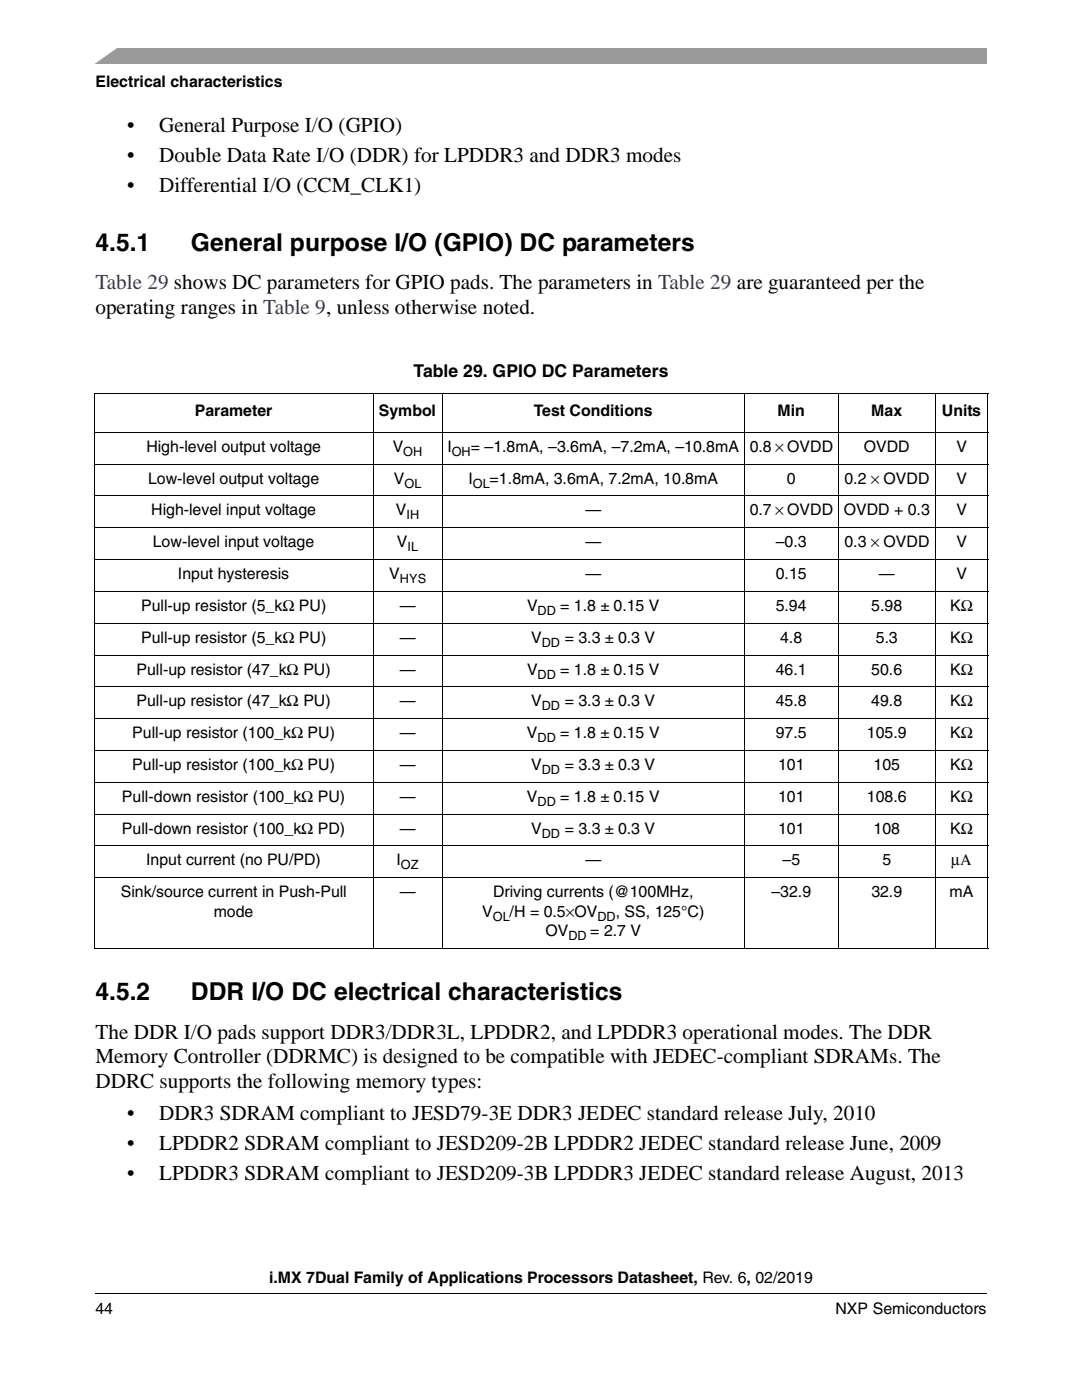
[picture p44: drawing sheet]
<svg xmlns="http://www.w3.org/2000/svg" width="216mm" height="279mm" viewBox="0 0 216 279" stroke-linecap="round" stroke-linejoin="round" font-family="sans-serif">
<defs><g id="words">
<g font-size="4.9">
<text x="19" y="50.1">4.5.1</text>
<text x="38.1" y="50.1">General purpose I/O (GPIO) DC parameters</text>
<text x="19" y="199.6">4.5.2</text>
<text x="38.1" y="199.6">DDR I/O DC electrical characteristics</text>
</g>
<g font-size="4.2">
<text x="25.4" y="26.3">•</text>
<text x="31.8" y="26.3">General Purpose I/O (GPIO)</text>
<text x="25.4" y="32.3">•</text>
<text x="31.8" y="32.3">Double Data Rate I/O (DDR) for LPDDR3 and DDR3 modes</text>
<text x="25.4" y="38.3">•</text>
<text x="31.8" y="38.3">Differential I/O (CCM_CLK1)</text>
<text x="19" y="62.7">operating ranges in Table 9, unless otherwise noted.</text>
<text x="19" y="207.3">The DDR I/O pads support DDR3/DDR3L, LPDDR2, and LPDDR3 operational modes. The DDR</text>
<text x="19" y="212.2">Memory Controller (DDRMC) is designed to be compatible with JEDEC-compliant SDRAMs. The</text>
<text x="19" y="217.2">DDRC supports the following memory types:</text>
<text x="25.4" y="223.5">•</text>
<text x="31.7" y="223.5">DDR3 SDRAM compliant to JESD79-3E DDR3 JEDEC standard release July, 2010</text>
<text x="25.4" y="229.5">•</text>
<text x="31.7" y="229.5">LPDDR2 SDRAM compliant to JESD209-2B LPDDR2 JEDEC standard release June, 2009</text>
<text x="25.4" y="235.5">•</text>
<text x="31.7" y="235.5">LPDDR3 SDRAM compliant to JESD209-3B LPDDR3 JEDEC standard release August, 2013</text>
</g>
<text font-size="4.2" fill="#0000c2" x="19" y="57.7">Table 29 shows DC parameters for GPIO pads. The parameters in Table 29 are guaranteed per the</text>
<text font-size="3.5" x="82.5" y="75.2">Table 29. GPIO DC Parameters</text>
<g font-size="3.2">
<text x="19" y="17.4">Electrical characteristics</text>
<text x="38.9" y="83.1">Parameter</text>
<text x="75.6" y="83.1">Symbol</text>
<text x="106.5" y="83.1">Test Conditions</text>
<text x="155.1" y="83.1">Min</text>
<text x="173.9" y="83.1">Max</text>
<text x="188" y="83.1">Units</text>
<text x="29.2" y="90.2">High-level output voltage</text>
<text x="78.4" y="90.2">V</text>
<text x="89.3" y="90.2">I</text>
<text x="94" y="90.2">= –1.8mA, –3.6mA, –7.2mA, –10.8mA 0.8 × OVDD</text>
<text x="172.4" y="90.2">OVDD</text>
<text x="190.8" y="90.2">V</text>
<text x="29.5" y="96.5">Low-level output voltage</text>
<text x="78.6" y="96.5">V</text>
<text x="93.5" y="96.5">I</text>
<text x="97.7" y="96.5">=1.8mA, 3.6mA, 7.2mA, 10.8mA</text>
<text x="157" y="96.5">0</text>
<text x="168.5" y="96.5">0.2 × OVDD</text>
<text x="190.8" y="96.5">V</text>
<text x="30.2" y="102.9">High-level input voltage</text>
<text x="79" y="102.9">V</text>
<text x="116.8" y="102.9">—</text>
<text x="149.6" y="102.9">0.7 × OVDD OVDD + 0.3</text>
<text x="190.8" y="102.9">V</text>
<text x="30.5" y="109.2">Low-level input voltage</text>
<text x="79.2" y="109.2">V</text>
<text x="116.8" y="109.2">—</text>
<text x="154.8" y="109.2">–0.3</text>
<text x="168.5" y="109.2">0.3 × OVDD</text>
<text x="190.8" y="109.2">V</text>
<text x="35.5" y="115.6">Input hysteresis</text>
<text x="77.7" y="115.6">V</text>
<text x="116.8" y="115.6">—</text>
<text x="154.8" y="115.6">0.15</text>
<text x="175.4" y="115.6">—</text>
<text x="190.8" y="115.6">V</text>
<text x="28.2" y="121.9">Pull-up resistor (5_kΩ PU)</text>
<text x="79.8" y="121.9">—</text>
<text x="105.2" y="121.9">V</text>
<text x="111.8" y="121.9">= 1.8 ± 0.15 V</text>
<text x="154.8" y="121.9">5.94</text>
<text x="173.9" y="121.9">5.98</text>
<text x="189.6" y="121.9">KΩ</text>
<text x="28.2" y="128.3">Pull-up resistor (5_kΩ PU)</text>
<text x="79.8" y="128.3">—</text>
<text x="106" y="128.3">V</text>
<text x="112.7" y="128.3">= 3.3 ± 0.3 V</text>
<text x="155.7" y="128.3">4.8</text>
<text x="174.8" y="128.3">5.3</text>
<text x="189.6" y="128.3">KΩ</text>
<text x="27.3" y="134.6">Pull-up resistor (47_kΩ PU)</text>
<text x="79.8" y="134.6">—</text>
<text x="105.2" y="134.6">V</text>
<text x="111.8" y="134.6">= 1.8 ± 0.15 V</text>
<text x="154.8" y="134.6">46.1</text>
<text x="173.9" y="134.6">50.6</text>
<text x="189.6" y="134.6">KΩ</text>
<text x="27.3" y="141">Pull-up resistor (47_kΩ PU)</text>
<text x="79.8" y="141">—</text>
<text x="106" y="141">V</text>
<text x="112.7" y="141">= 3.3 ± 0.3 V</text>
<text x="154.8" y="141">45.8</text>
<text x="173.9" y="141">49.8</text>
<text x="189.6" y="141">KΩ</text>
<text x="26.4" y="147.3">Pull-up resistor (100_kΩ PU)</text>
<text x="79.8" y="147.3">—</text>
<text x="105.2" y="147.3">V</text>
<text x="111.8" y="147.3">= 1.8 ± 0.15 V</text>
<text x="154.8" y="147.3">97.5</text>
<text x="173" y="147.3">105.9</text>
<text x="189.6" y="147.3">KΩ</text>
<text x="26.4" y="153.7">Pull-up resistor (100_kΩ PU)</text>
<text x="79.8" y="153.7">—</text>
<text x="106" y="153.7">V</text>
<text x="112.7" y="153.7">= 3.3 ± 0.3 V</text>
<text x="155.2" y="153.7">101</text>
<text x="174.3" y="153.7">105</text>
<text x="189.6" y="153.7">KΩ</text>
<text x="24.3" y="160">Pull-down resistor (100_kΩ PU)</text>
<text x="79.8" y="160">—</text>
<text x="105.2" y="160">V</text>
<text x="111.8" y="160">= 1.8 ± 0.15 V</text>
<text x="155.2" y="160">101</text>
<text x="173" y="160">108.6</text>
<text x="189.6" y="160">KΩ</text>
<text x="24.3" y="166.4">Pull-down resistor (100_kΩ PD)</text>
<text x="79.8" y="166.4">—</text>
<text x="106" y="166.4">V</text>
<text x="112.7" y="166.4">= 3.3 ± 0.3 V</text>
<text x="155.2" y="166.4">101</text>
<text x="174.3" y="166.4">108</text>
<text x="189.6" y="166.4">KΩ</text>
<text x="29.2" y="172.7">Input current (no PU/PD)</text>
<text x="79.1" y="172.7">I</text>
<text x="116.8" y="172.7">—</text>
<text x="156.1" y="172.7">–5</text>
<text x="176.1" y="172.7">5</text>
<text x="189.8" y="172.7">μΑ</text>
<text x="24.1" y="179.1">Sink/source current in Push-Pull</text>
<text x="79.8" y="179.1">—</text>
<text x="98.4" y="179.1">Driving currents (@100MHz,</text>
<text x="153.9" y="179.1">–32.9</text>
<text x="173.9" y="179.1">32.9</text>
<text x="189.5" y="179.1">mA</text>
<text x="42.7" y="183">mode</text>
<text x="96.2" y="183">V</text>
<text x="101.7" y="183">/H = 0.5×OV</text>
<text x="122.9" y="183">, SS, 125°C)</text>
<text x="108.8" y="186.8">OV</text>
<text x="117.8" y="186.8">= 2.7 V</text>
<text x="53.7" y="256.1">i.MX 7Dual Family of Applications Processors Datasheet, Rev. 6, 02/2019</text>
<text x="19" y="262.3">44</text>
<text x="166.7" y="262.3">NXP Semiconductors</text>
</g>
<g font-size="2.5">
<text x="80.5" y="91">OH</text>
<text x="90.2" y="91">OH</text>
<text x="80.7" y="97.3">OL</text>
<text x="94.4" y="97.3">OL</text>
<text x="81.1" y="103.7">IH</text>
<text x="81.3" y="110">IL</text>
<text x="79.8" y="116.4">HYS</text>
<text x="107.3" y="122.7">DD</text>
<text x="108.1" y="129.1">DD</text>
<text x="107.3" y="135.4">DD</text>
<text x="108.1" y="141.8">DD</text>
<text x="107.3" y="148.1">DD</text>
<text x="108.1" y="154.5">DD</text>
<text x="107.3" y="160.8">DD</text>
<text x="108.1" y="167.2">DD</text>
<text x="80" y="173.5">OZ</text>
<text x="98.3" y="183.7">OL</text>
<text x="119.2" y="183.7">DD</text>
<text x="113.4" y="187.6">DD</text>
</g>
</g></defs>
<path d="M19 9.5h177.8v3.2h-177.8z" fill="#9a9a9a"/>
<path d="M17.1 9.2h6.8l-5.4 3.8h-1.4z" fill="#fff"/>
<path d="M19 257.2h177.8v2.3h-177.8z" fill="#fff"/>
<path d="M19 258.1v.1z" fill="#000"/>
<g fill="none" stroke="#000" stroke-width=".2">
<path d="M18.7 78.5h178.5M18.8 78.6v110.6M74.5 78.4v111M88.2 78.4v111M148.5 78.4v111M167.3 78.4v111M186.6 78.4v111M197.1 78.6v110.6M18.7 86.3h178.5M18.7 92.6h178.5M18.7 99h178.5M18.7 105.3h178.5"/>
<path d="M18.7 111.7h178.5M18.7 118h178.5M18.7 124.4h178.5M18.7 130.7h178.5M18.7 137.1h178.5M18.7 143.4h178.5M18.7 149.8h178.5M18.7 156.1h178.5M18.7 162.5h178.5M18.7 168.8h178.5M18.7 175.2h178.5M18.7 189.3h178.5"/>
<path d="M19 258.1h177.8"/>
</g>
<use href="#words"/>
</svg>
